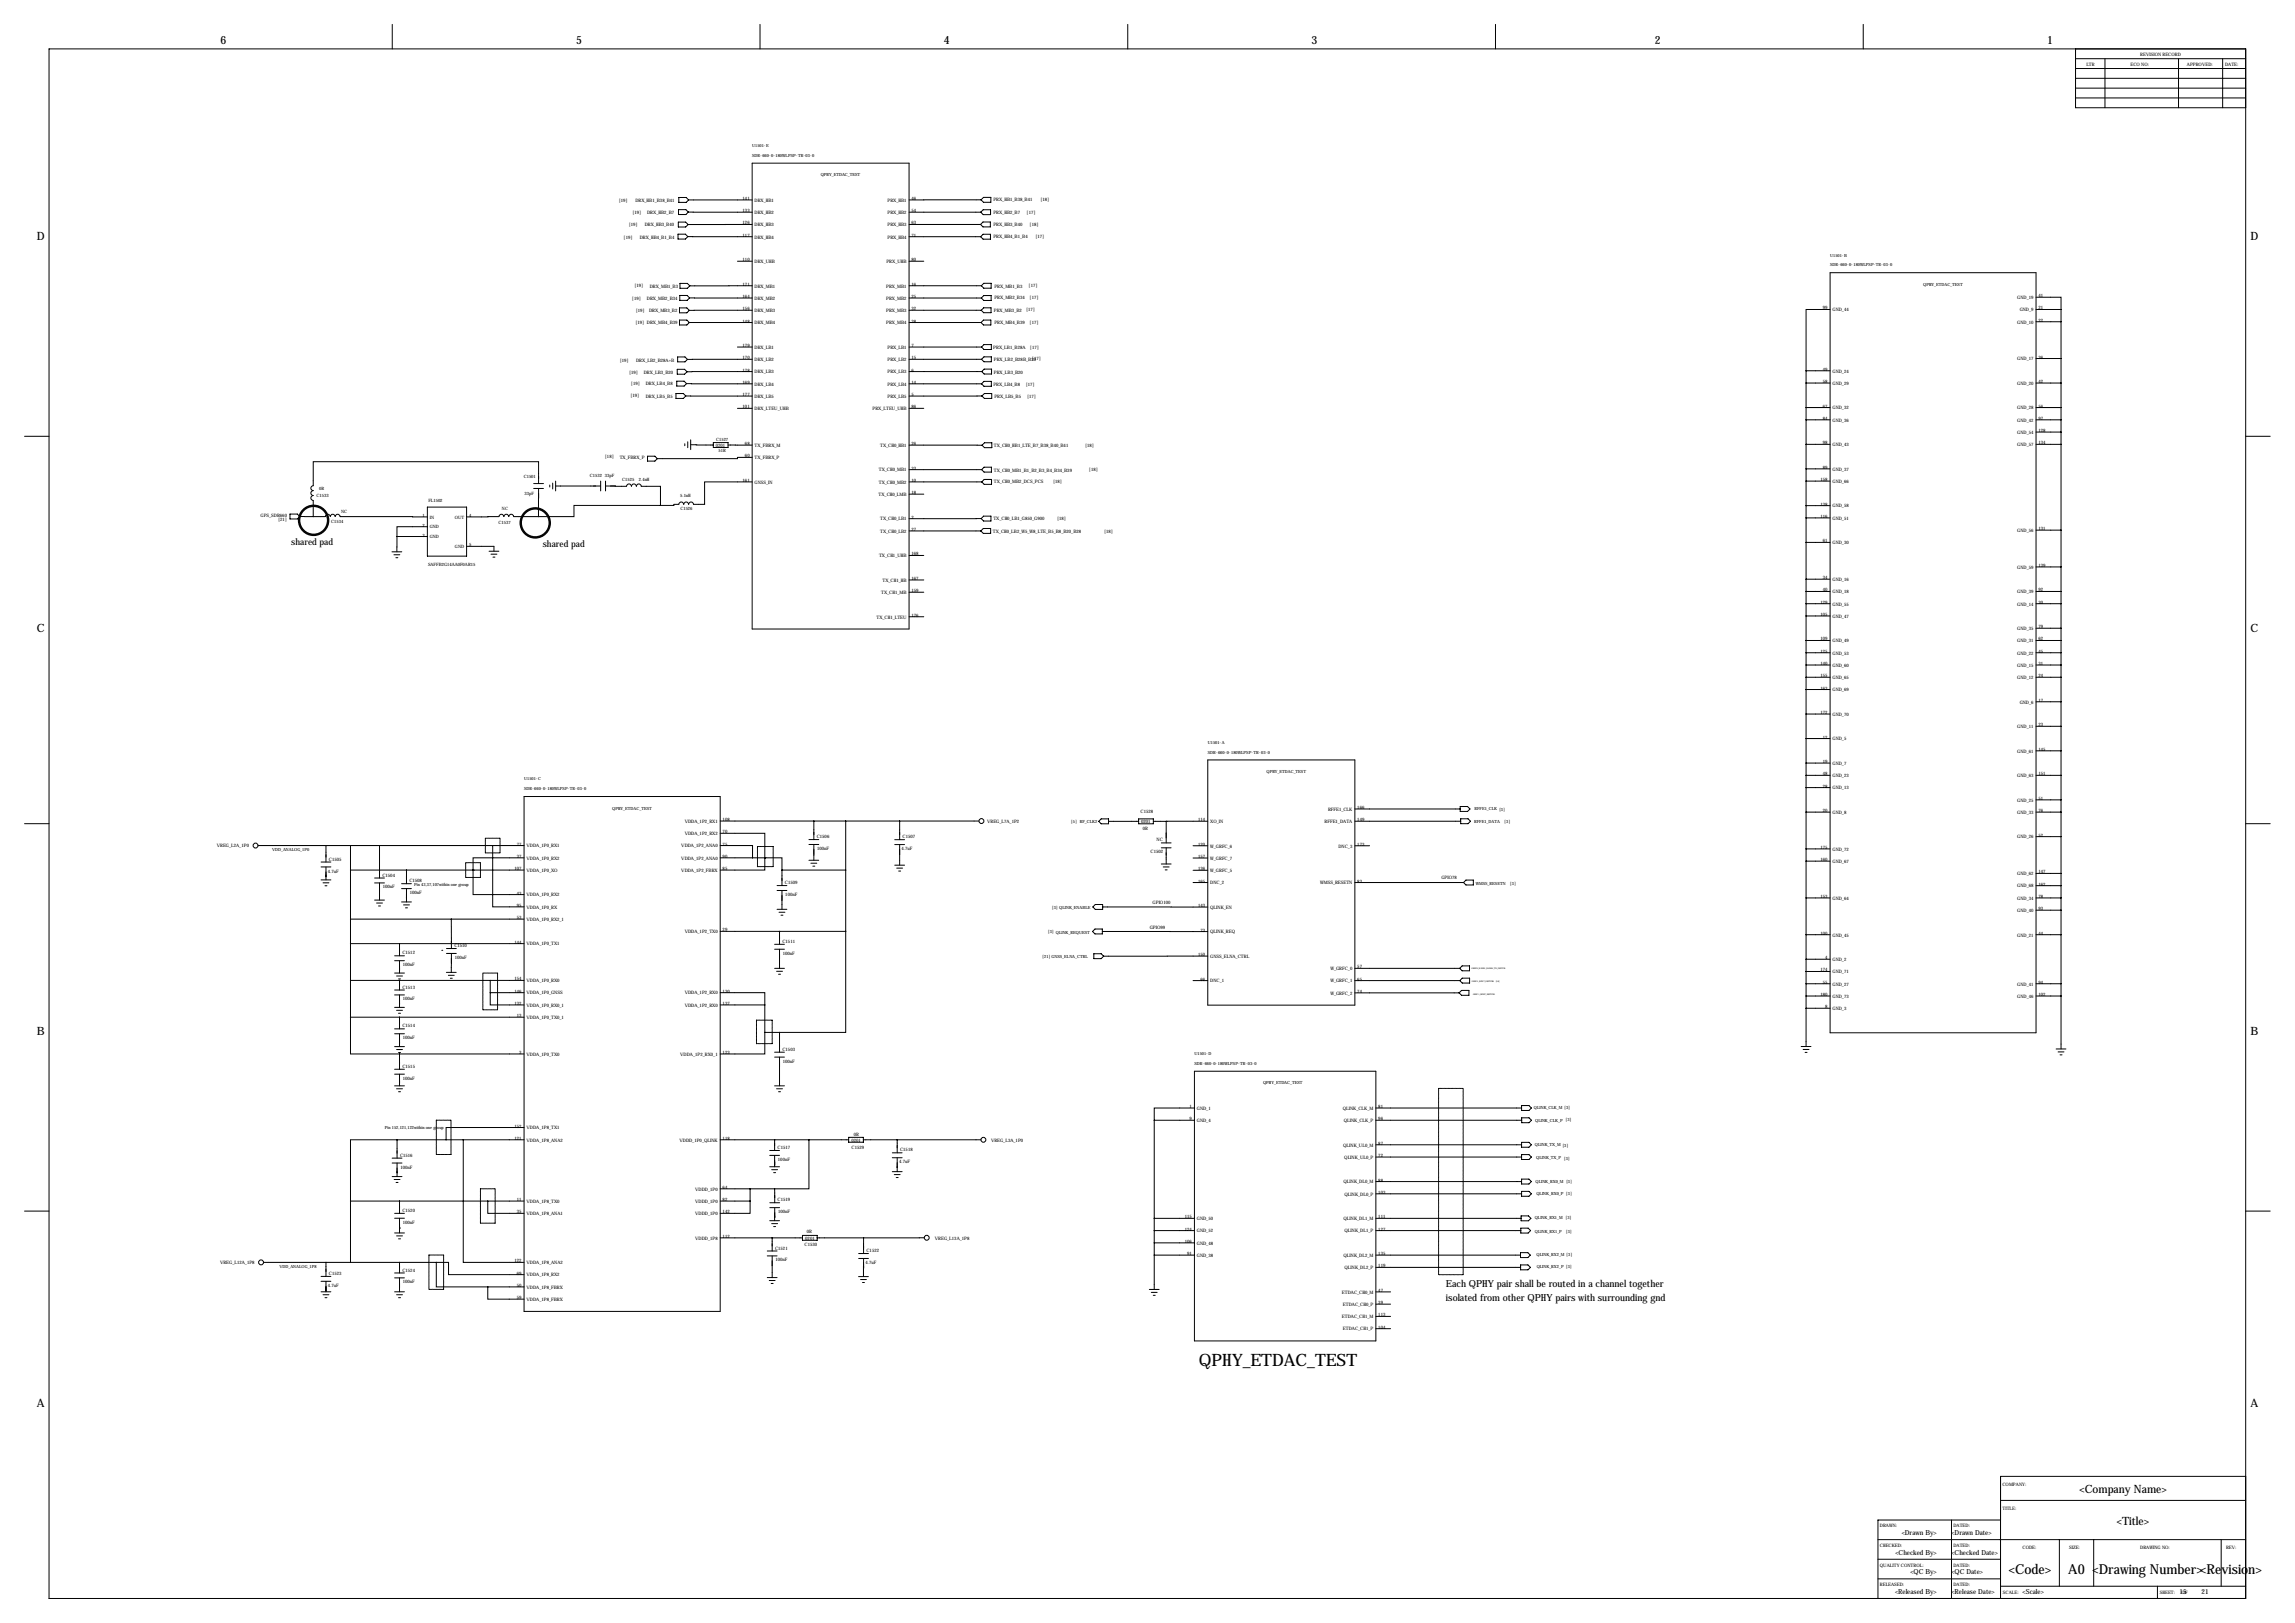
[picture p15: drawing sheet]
<svg xmlns="http://www.w3.org/2000/svg" width="1189mm" height="841mm" viewBox="0 0 1189 841" stroke-linecap="round" stroke-linejoin="round" font-family="sans-serif">
<defs><g id="words">
<text font-size="8.8" x="621" y="708">QPHY_ETDAC_TEST</text>
<g font-size="7.1">
<text x="1041" y="816">&lt;Code&gt;</text>
<text x="1071" y="816">A0 &lt;Drawing Number&gt;&lt;Revision&gt;</text>
</g>
<g font-size="5.9">
<text x="114" y="23">6</text>
<text x="298" y="23">5</text>
<text x="489" y="23">4</text>
<text x="679" y="23">3</text>
<text x="857" y="23">2</text>
<text x="1060" y="23">1</text>
<text x="19" y="124">D</text>
<text x="1166" y="124">D</text>
<text x="19" y="328">C</text>
<text x="1166" y="328">C</text>
<text x="19" y="536">B</text>
<text x="1166" y="536">B</text>
<text x="19" y="729">A</text>
<text x="1166" y="729">A</text>
<text x="1077" y="773">&lt;Company Name&gt;</text>
<text x="1097" y="790">&lt;Title&gt;</text>
</g>
<g font-size="5">
<text x="749" y="666">Each QPHY pair shall be routed in a channel together</text>
<text x="749" y="674">isolated from other QPHY pairs with surrounding gnd</text>
</g>
<g font-size="4.7">
<text x="151" y="282">shared pad</text>
<text x="281" y="283">shared pad</text>
</g>
<g font-size="3.6">
<text x="985" y="795">&lt;Drawn By&gt;</text>
<text x="1011" y="795">&lt;Drawn Date&gt;</text>
<text x="982" y="805">&lt;Checked By&gt;</text>
<text x="1011" y="805">&lt;Checked Date&gt;</text>
<text x="990" y="815">&lt;QC By&gt;</text>
<text x="1011" y="815">&lt;QC Date&gt;</text>
<text x="982" y="826">&lt;Released By&gt;</text>
<text x="1011" y="826">&lt;Release Date&gt;</text>
<text x="1048" y="826">&lt;Scale&gt;</text>
<text x="1129" y="826">15</text>
<text x="1140" y="826">21</text>
</g>
<g font-size="2.4">
<text x="1109" y="29">REVISION RECORD</text>
<text x="1081" y="34">LTR</text>
<text x="1104" y="34">ECO NO:</text>
<text x="1133" y="34">APPROVED:</text>
<text x="1153" y="34">DATE:</text>
<text x="321" y="105">[19]</text>
<text x="329" y="105">DRX_HB1_B38_B41</text>
<text x="385" y="104">141</text>
<text x="391" y="104">DRX_HB1</text>
<text x="460" y="104">PRX_HB1</text>
<text x="472" y="104">46</text>
<text x="515" y="104">PRX_HB1_B38_B41</text>
<text x="539" y="104">[18]</text>
<text x="328" y="111">[19]</text>
<text x="335" y="111">DRX_HB2_B7</text>
<text x="385" y="110">133</text>
<text x="391" y="111">DRX_HB2</text>
<text x="460" y="111">PRX_HB2</text>
<text x="472" y="110">54</text>
<text x="515" y="111">PRX_HB2_B7</text>
<text x="532" y="111">[17]</text>
<text x="326" y="117">[19]</text>
<text x="334" y="117">DRX_HB3_B40</text>
<text x="385" y="116">126</text>
<text x="391" y="117">DRX_HB3</text>
<text x="460" y="117">PRX_HB3</text>
<text x="472" y="116">63</text>
<text x="515" y="117">PRX_HB3_B40</text>
<text x="533" y="117">[18]</text>
<text x="323" y="124">[19]</text>
<text x="331" y="124">DRX_HB4_B1_B4</text>
<text x="385" y="123">117</text>
<text x="391" y="124">DRX_HB4</text>
<text x="460" y="124">PRX_HB4</text>
<text x="472" y="123">71</text>
<text x="515" y="123">PRX_HB4_B1_B4</text>
<text x="536" y="123">[17]</text>
<text x="385" y="135">110</text>
<text x="391" y="136">DRX_UHB</text>
<text x="459" y="136">PRX_UHB</text>
<text x="472" y="135">80</text>
<text x="329" y="149">[19]</text>
<text x="337" y="149">DRX_MB1_B3</text>
<text x="385" y="148">171</text>
<text x="391" y="149">DRX_MB1</text>
<text x="459" y="149">PRX_MB1</text>
<text x="472" y="148">16</text>
<text x="515" y="149">PRX_MB1_B3</text>
<text x="533" y="149">[17]</text>
<text x="327" y="155">[19]</text>
<text x="335" y="155">DRX_MB2_B34</text>
<text x="385" y="154">164</text>
<text x="391" y="155">DRX_MB2</text>
<text x="459" y="155">PRX_MB2</text>
<text x="472" y="154">25</text>
<text x="515" y="155">PRX_MB2_B34</text>
<text x="533" y="155">[17]</text>
<text x="1045" y="155">GND_19</text>
<text x="1056" y="154">41</text>
<text x="329" y="162">[19]</text>
<text x="336" y="162">DRX_MB3_B2</text>
<text x="385" y="161">156</text>
<text x="391" y="162">DRX_MB3</text>
<text x="459" y="162">PRX_MB3</text>
<text x="472" y="161">32</text>
<text x="515" y="161">PRX_MB3_B2</text>
<text x="532" y="161">[17]</text>
<text x="944" y="160">99</text>
<text x="949" y="161">GND_44</text>
<text x="1046" y="161">GND_9</text>
<text x="1056" y="160">21</text>
<text x="329" y="168">[19] DRX_MB4_B39</text>
<text x="385" y="167">148</text>
<text x="391" y="168">DRX_MB4</text>
<text x="459" y="168">PRX_MB4</text>
<text x="472" y="167">38</text>
<text x="533" y="168">[17]</text>
<text x="1045" y="168">GND_10</text>
<text x="1056" y="167">22</text>
<text x="515" y="168">PRX_MB4_B39</text>
<text x="385" y="180">179</text>
<text x="472" y="180">7</text>
<text x="391" y="181">DRX_LB1</text>
<text x="460" y="181">PRX_LB1</text>
<text x="515" y="181">PRX_LB1_B28A</text>
<text x="534" y="181">[17]</text>
<text x="1056" y="186">36</text>
<text x="321" y="187">[19]</text>
<text x="330" y="187">DRX_LB2_B28A+B</text>
<text x="385" y="186">170</text>
<text x="391" y="187">DRX_LB2</text>
<text x="460" y="187">PRX_LB2</text>
<text x="472" y="186">15</text>
<text x="515" y="187">PRX_LB2_B28B_B20</text>
<text x="535" y="187">[17]</text>
<text x="1045" y="187">GND_17</text>
<text x="326" y="194">[19]</text>
<text x="334" y="194">DRX_LB3_B20</text>
<text x="385" y="192">178</text>
<text x="391" y="193">DRX_LB3</text>
<text x="460" y="193">PRX_LB3</text>
<text x="472" y="192">6</text>
<text x="515" y="193">PRX_LB3_B20</text>
<text x="944" y="192">49</text>
<text x="949" y="193">GND_24</text>
<text x="327" y="199">[19]</text>
<text x="334" y="200">DRX_LB4_B8</text>
<text x="385" y="199">169</text>
<text x="391" y="200">DRX_LB4</text>
<text x="460" y="200">PRX_LB4</text>
<text x="472" y="199">14</text>
<text x="515" y="200">PRX_LB4_B8</text>
<text x="531" y="200">[17]</text>
<text x="944" y="198">58</text>
<text x="949" y="199">GND_29</text>
<text x="1045" y="199">GND_20</text>
<text x="1056" y="198">42</text>
<text x="327" y="206">[19]</text>
<text x="334" y="206">DRX_LB5_B5</text>
<text x="385" y="205">177</text>
<text x="391" y="206">DRX_LB5</text>
<text x="460" y="206">PRX_LB5</text>
<text x="472" y="205">5</text>
<text x="515" y="206">PRX_LB5_B5</text>
<text x="532" y="206">[17]</text>
<text x="385" y="212">101</text>
<text x="391" y="212">DRX_LTEU_UHB</text>
<text x="452" y="212">PRX_LTEU_UHB</text>
<text x="472" y="212">86</text>
<text x="944" y="211">67</text>
<text x="949" y="212">GND_32</text>
<text x="1045" y="212">GND_28</text>
<text x="1056" y="211">56</text>
<text x="944" y="217">84</text>
<text x="949" y="218">GND_36</text>
<text x="1045" y="218">GND_42</text>
<text x="1056" y="217">97</text>
<text x="1045" y="225">GND_54</text>
<text x="1056" y="224">128</text>
<text x="371" y="232">0201</text>
<text x="386" y="231">68</text>
<text x="391" y="231">TX_FBRX_M</text>
<text x="456" y="231">TX_CH0_HB1</text>
<text x="472" y="231">26</text>
<text x="515" y="232">TX_CH0_HB1_LTE_B7_B38_B40_B41</text>
<text x="562" y="232">[18]</text>
<text x="944" y="230">98</text>
<text x="949" y="231">GND_43</text>
<text x="1045" y="231">GND_57</text>
<text x="1056" y="230">134</text>
<text x="313" y="237">[18]</text>
<text x="321" y="238">TX_FBRX_P</text>
<text x="386" y="237">60</text>
<text x="391" y="238">TX_FBRX_P</text>
<text x="455" y="244">TX_CH0_MB1</text>
<text x="472" y="243">33</text>
<text x="515" y="244">TX_CH0_MB1_B1_B2_B3_B4_B34_B39</text>
<text x="564" y="244">[18]</text>
<text x="944" y="243">89</text>
<text x="949" y="244">GND_37</text>
<text x="385" y="250">161</text>
<text x="391" y="251">GNSS_IN</text>
<text x="455" y="251">TX_CH0_MB2</text>
<text x="472" y="250">10</text>
<text x="515" y="250">TX_CH0_MB2_DCS_PCS</text>
<text x="546" y="250">[18]</text>
<text x="943" y="249">158</text>
<text x="949" y="250">GND_66</text>
<text x="455" y="257">TX_CH0_LMB</text>
<text x="472" y="256">18</text>
<text x="943" y="262">138</text>
<text x="949" y="263">GND_58</text>
<text x="135" y="268">GPS_SDR660</text>
<text x="144" y="270">[21]</text>
<text x="456" y="270">TX_CH0_LB1</text>
<text x="472" y="269">2</text>
<text x="515" y="269">TX_CH0_LB1_G850_G900</text>
<text x="548" y="270">[18]</text>
<text x="943" y="268">116</text>
<text x="949" y="269">GND_51</text>
<text x="456" y="276">TX_CH0_LB2</text>
<text x="472" y="275">27</text>
<text x="1045" y="276">GND_56</text>
<text x="1056" y="275">131</text>
<text x="514" y="276">TX_CH0_LB2_W5_W8_LTE_B5_B8_B20_B28</text>
<text x="572" y="276">[18]</text>
<text x="944" y="281">61</text>
<text x="949" y="282">GND_30</text>
<text x="472" y="288">168</text>
<text x="455" y="289">TX_CH1_UHB</text>
<text x="1056" y="294">139</text>
<text x="1045" y="295">GND_59</text>
<text x="457" y="301">TX_CH1_HB</text>
<text x="472" y="300">167</text>
<text x="944" y="300">34</text>
<text x="949" y="301">GND_16</text>
<text x="456" y="308">TX_CH1_MB</text>
<text x="472" y="307">159</text>
<text x="944" y="306">40</text>
<text x="949" y="307">GND_18</text>
<text x="1045" y="307">GND_39</text>
<text x="1056" y="306">92</text>
<text x="943" y="313">129</text>
<text x="949" y="314">GND_55</text>
<text x="1045" y="314">GND_14</text>
<text x="1056" y="313">30</text>
<text x="454" y="320">TX_CH1_LTEU</text>
<text x="472" y="319">176</text>
<text x="943" y="319">105</text>
<text x="949" y="320">GND_47</text>
<text x="1045" y="326">GND_35</text>
<text x="1056" y="325">79</text>
<text x="943" y="332">109</text>
<text x="949" y="333">GND_49</text>
<text x="1045" y="333">GND_31</text>
<text x="1056" y="332">62</text>
<text x="943" y="338">125</text>
<text x="949" y="339">GND_53</text>
<text x="1045" y="339">GND_22</text>
<text x="1056" y="338">45</text>
<text x="943" y="344">140</text>
<text x="949" y="345">GND_60</text>
<text x="1045" y="345">GND_15</text>
<text x="1056" y="344">31</text>
<text x="943" y="351">155</text>
<text x="949" y="352">GND_65</text>
<text x="1045" y="352">GND_12</text>
<text x="1056" y="351">24</text>
<text x="943" y="357">163</text>
<text x="949" y="358">GND_69</text>
<text x="1046" y="364">GND_6</text>
<text x="1056" y="364">17</text>
<text x="943" y="370">172</text>
<text x="949" y="371">GND_70</text>
<text x="1045" y="377">GND_11</text>
<text x="1056" y="376">23</text>
<text x="944" y="383">12</text>
<text x="949" y="383">GND_5</text>
<text x="1045" y="390">GND_61</text>
<text x="1056" y="389">145</text>
<text x="944" y="395">19</text>
<text x="944" y="402">48</text>
<text x="949" y="396">GND_7</text>
<text x="1056" y="402">151</text>
<text x="944" y="408">28</text>
<text x="949" y="403">GND_23</text>
<text x="1045" y="403">GND_63</text>
<text x="949" y="409">GND_13</text>
<text x="688" y="420">RFFE1_CLK</text>
<text x="703" y="419">166</text>
<text x="1045" y="415">GND_25</text>
<text x="1056" y="414">51</text>
<text x="374" y="425">108</text>
<text x="591" y="421">C1528</text>
<text x="621" y="425">114</text>
<text x="703" y="425">149</text>
<text x="944" y="421">20</text>
<text x="949" y="422">GND_8</text>
<text x="1045" y="422">GND_33</text>
<text x="1056" y="421">76</text>
<text x="355" y="426">VDDA_1P2_RX1</text>
<text x="374" y="432">70</text>
<text x="511" y="426">VREG_L7A_1P2</text>
<text x="591" y="426">0201</text>
<text x="592" y="430">0R</text>
<text x="627" y="426">XO_IN</text>
<text x="686" y="426">RFFE1_DATA</text>
<text x="268" y="438">77</text>
<text x="355" y="433">VDDA_1P2_RX2</text>
<text x="374" y="438">75</text>
<text x="423" y="434">C1506</text>
<text x="468" y="434">C1507</text>
<text x="599" y="436">NC</text>
<text x="1045" y="434">GND_26</text>
<text x="1056" y="433">52</text>
<text x="112" y="439">VREG_L2A_1P0</text>
<text x="273" y="439">VDDA_1P0_RX1</text>
<text x="353" y="439">VDDA_1P2_ANA0</text>
<text x="423" y="440">100nF</text>
<text x="467" y="440">4.7uF</text>
<text x="596" y="442">C1502</text>
<text x="621" y="438">120</text>
<text x="627" y="439">W_GRFC_6</text>
<text x="693" y="439">DNC_3</text>
<text x="703" y="438">173</text>
<text x="943" y="440">175</text>
<text x="949" y="441">GND_72</text>
<text x="170" y="446">C1505</text>
<text x="268" y="444">37</text>
<text x="273" y="445">VDDA_1P0_RX2</text>
<text x="353" y="445">VDDA_1P2_ANA0</text>
<text x="374" y="444">90</text>
<text x="621" y="444">157</text>
<text x="627" y="445">W_GRFC_7</text>
<text x="943" y="446">160</text>
<text x="949" y="447">GND_67</text>
<text x="170" y="452">4.7uF</text>
<text x="198" y="454">C1504</text>
<text x="267" y="451">107</text>
<text x="273" y="452">VDDA_1P0_XO</text>
<text x="353" y="452">VDDA_1P2_FBRX</text>
<text x="374" y="451">85</text>
<text x="621" y="451">136</text>
<text x="627" y="452">W_GRFC_5</text>
<text x="747" y="455">GPIO78</text>
<text x="1045" y="453">GND_62</text>
<text x="1056" y="452">147</text>
<text x="198" y="460">100nF</text>
<text x="212" y="457">C1508</text>
<text x="407" y="458">C1509</text>
<text x="621" y="457">165</text>
<text x="627" y="458">DNC_2</text>
<text x="684" y="458">WMSS_RESETN</text>
<text x="703" y="457">83</text>
<text x="1045" y="460">GND_68</text>
<text x="1056" y="459">162</text>
<text x="212" y="463">100nF</text>
<text x="268" y="463">43</text>
<text x="273" y="464">VDDA_1P0_RX2</text>
<text x="407" y="464">100nF</text>
<text x="943" y="465">153</text>
<text x="949" y="466">GND_64</text>
<text x="1045" y="466">GND_34</text>
<text x="1056" y="465">78</text>
<text x="268" y="470">95</text>
<text x="273" y="471">VDDA_1P0_RX</text>
<text x="597" y="468">GPIO100</text>
<text x="621" y="470">143</text>
<text x="627" y="471">QLINK_EN</text>
<text x="1045" y="472">GND_40</text>
<text x="1056" y="471">93</text>
<text x="268" y="476">53</text>
<text x="273" y="477">VDDA_1P0_RX2_1</text>
<text x="355" y="483">VDDA_1P2_TX0</text>
<text x="374" y="482">29</text>
<text x="596" y="481">GPIO99</text>
<text x="622" y="483">73</text>
<text x="627" y="483">QLINK_REQ</text>
<text x="943" y="484">100</text>
<text x="949" y="485">GND_45</text>
<text x="1045" y="485">GND_21</text>
<text x="1056" y="484">44</text>
<text x="235" y="491">C1510</text>
<text x="267" y="489">144</text>
<text x="273" y="490">VDDA_1P0_TX1</text>
<text x="405" y="488">C1511</text>
<text x="208" y="494">C1512</text>
<text x="236" y="497">100nF</text>
<text x="406" y="495">100nF</text>
<text x="621" y="495">150</text>
<text x="627" y="496">GNSS_ELNA_CTRL</text>
<text x="946" y="497">4</text>
<text x="949" y="498">GND_2</text>
<text x="209" y="500">100nF</text>
<text x="689" y="503">W_GRFC_0</text>
<text x="703" y="502">57</text>
<text x="943" y="503">174</text>
<text x="267" y="508">154</text>
<text x="273" y="509">VDDA_1P0_RX0</text>
<text x="622" y="508">66</text>
<text x="627" y="509">DNC_1</text>
<text x="689" y="509">W_GRFC_1</text>
<text x="703" y="508">65</text>
<text x="944" y="510">55</text>
<text x="949" y="504">GND_71</text>
<text x="1056" y="510">94</text>
<text x="208" y="512">C1513</text>
<text x="267" y="514">146</text>
<text x="273" y="515">VDDA_1P0_GNSS</text>
<text x="355" y="515">VDDA_1P2_RX0</text>
<text x="374" y="514">130</text>
<text x="689" y="515">W_GRFC_2</text>
<text x="703" y="514">74</text>
<text x="943" y="516">180</text>
<text x="949" y="510">GND_27</text>
<text x="1045" y="510">GND_41</text>
<text x="1056" y="516">102</text>
<text x="209" y="518">100nF</text>
<text x="267" y="521">132</text>
<text x="273" y="521">VDDA_1P0_RX0_1</text>
<text x="355" y="521">VDDA_1P2_RX0</text>
<text x="374" y="521">137</text>
<text x="949" y="517">GND_73</text>
<text x="1045" y="517">GND_46</text>
<text x="268" y="527">13</text>
<text x="273" y="528">VDDA_1P0_TX0_1</text>
<text x="946" y="522">8</text>
<text x="949" y="523">GND_3</text>
<text x="208" y="532">C1514</text>
<text x="209" y="538">100nF</text>
<text x="269" y="546">3</text>
<text x="374" y="546">123</text>
<text x="405" y="544">C1503</text>
<text x="273" y="547">VDDA_1P0_TX0</text>
<text x="352" y="547">VDDA_1P2_RX0_1</text>
<text x="406" y="550">100nF</text>
<text x="208" y="553">C1515</text>
<text x="209" y="559">100nF</text>
<text x="616" y="574">1</text>
<text x="620" y="575">GND_1</text>
<text x="696" y="575">QLINK_CLK_M</text>
<text x="714" y="574">81</text>
<text x="616" y="580">9</text>
<text x="620" y="581">GND_4</text>
<text x="696" y="581">QLINK_CLK_P</text>
<text x="714" y="580">96</text>
<text x="267" y="584">152</text>
<text x="273" y="585">VDDA_1P8_TX1</text>
<text x="267" y="590">121</text>
<text x="273" y="591">VDDA_1P8_ANA2</text>
<text x="352" y="591">VDDD_1P0_QLINK</text>
<text x="374" y="590">118</text>
<text x="441" y="591">0201</text>
<text x="442" y="589">0R</text>
<text x="513" y="591">VREG_L3A_1P0</text>
<text x="696" y="594">QLINK_UL0_M</text>
<text x="714" y="593">87</text>
<text x="207" y="599">C1516</text>
<text x="403" y="595">C1517</text>
<text x="441" y="595">C1529</text>
<text x="466" y="596">C1518</text>
<text x="714" y="599">72</text>
<text x="207" y="605">100nF</text>
<text x="403" y="601">100nF</text>
<text x="466" y="603">4.7uF</text>
<text x="696" y="600">QLINK_UL0_P</text>
<text x="360" y="617">VDDD_1P0</text>
<text x="374" y="616">64</text>
<text x="696" y="613">QLINK_DL0_M</text>
<text x="714" y="612">88</text>
<text x="268" y="622">11</text>
<text x="273" y="623">VDDA_1P8_TX0</text>
<text x="360" y="623">VDDD_1P0</text>
<text x="374" y="622">82</text>
<text x="403" y="622">C1519</text>
<text x="697" y="619">QLINK_DL0_P</text>
<text x="714" y="618">103</text>
<text x="208" y="628">C1520</text>
<text x="268" y="628">35</text>
<text x="273" y="629">VDDA_1P8_ANA1</text>
<text x="360" y="629">VDDD_1P0</text>
<text x="374" y="628">142</text>
<text x="403" y="628">100nF</text>
<text x="209" y="634">100nF</text>
<text x="614" y="631">115</text>
<text x="620" y="632">GND_50</text>
<text x="696" y="632">QLINK_DL1_M</text>
<text x="714" y="631">111</text>
<text x="374" y="641">112</text>
<text x="418" y="638">0R</text>
<text x="614" y="637">124</text>
<text x="620" y="638">GND_52</text>
<text x="697" y="638">QLINK_DL1_P</text>
<text x="714" y="637">127</text>
<text x="360" y="642">VDDD_1P8</text>
<text x="402" y="647">C1521</text>
<text x="417" y="645">C1530</text>
<text x="417" y="642">0201</text>
<text x="484" y="642">VREG_L13A_1P8</text>
<text x="614" y="644">106</text>
<text x="620" y="645">GND_48</text>
<text x="267" y="654">122</text>
<text x="402" y="653">100nF</text>
<text x="449" y="649">C1522</text>
<text x="615" y="650">91</text>
<text x="620" y="651">GND_38</text>
<text x="696" y="651">QLINK_DL2_M</text>
<text x="714" y="650">135</text>
<text x="114" y="655">VREG_L12A_1P8</text>
<text x="208" y="659">C1524</text>
<text x="273" y="655">VDDA_1P8_ANA2</text>
<text x="448" y="655">4.7uF</text>
<text x="697" y="657">QLINK_DL2_P</text>
<text x="714" y="656">119</text>
<text x="170" y="660">C1523</text>
<text x="209" y="665">100nF</text>
<text x="268" y="660">69</text>
<text x="273" y="661">VDDA_1P8_RX2</text>
<text x="170" y="667">4.7uF</text>
<text x="268" y="667">50</text>
<text x="273" y="668">VDDA_1P8_FBRX</text>
<text x="695" y="670">ETDAC_CH0_M</text>
<text x="714" y="669">47</text>
<text x="268" y="673">59</text>
<text x="273" y="674">VDDA_1P8_FBRX</text>
<text x="696" y="676">ETDAC_CH0_P</text>
<text x="714" y="676">39</text>
<text x="695" y="683">ETDAC_CH1_M</text>
<text x="714" y="682">113</text>
<text x="696" y="689">ETDAC_CH1_P</text>
<text x="714" y="688">104</text>
<text x="1037" y="770">COMPANY:</text>
<text x="1037" y="782">TITLE:</text>
<text x="974" y="791">DRAWN:</text>
<text x="1012" y="791">DATED:</text>
<text x="974" y="801">CHECKED:</text>
<text x="1012" y="801">DATED:</text>
<text x="1048" y="803">CODE:</text>
<text x="1072" y="803">SIZE:</text>
<text x="1109" y="803">DRAWING NO:</text>
<text x="1153" y="803">REV:</text>
<text x="974" y="811">QUALITY CONTROL:</text>
<text x="1012" y="811">DATED:</text>
<text x="974" y="822">RELEASED:</text>
<text x="1012" y="822">DATED:</text>
<text x="1038" y="825">SCALE:</text>
<text x="1119" y="825">SHEET:</text>
<text x="1130" y="825">OF</text>
</g>
<g font-size="2.3">
<text x="371" y="228">C1527</text>
<text x="372" y="234">51R</text>
<text x="271" y="248">C1501</text>
<text x="306" y="247">C1532</text>
<text x="313" y="247">33pF</text>
<text x="322" y="249">C1525</text>
<text x="331" y="249">2.4nH</text>
<text x="164" y="258">C1533</text>
<text x="165" y="254">0R</text>
<text x="272" y="257">33pF</text>
<text x="352" y="258">5.1nH</text>
<text x="222" y="260">FL1502</text>
<text x="177" y="266">NC</text>
<text x="219" y="268">1</text>
<text x="223" y="269">IN</text>
<text x="236" y="269">OUT</text>
<text x="243" y="268">4</text>
<text x="260" y="264">NC</text>
<text x="352" y="264">C1526</text>
<text x="172" y="271">C1534</text>
<text x="219" y="273">2</text>
<text x="223" y="274">GND</text>
<text x="258" y="271">C1537</text>
<text x="219" y="278">3</text>
<text x="223" y="279">GND</text>
<text x="236" y="284">GND</text>
<text x="243" y="283">5</text>
<text x="222" y="293">SAFFB2G14AA0F0AR15</text>
</g>
<g font-size="2.2">
<text x="390" y="76">U1501-E</text>
<text x="390" y="81">SDR-660-0-180WLPSP-TR-03-0</text>
<text x="425" y="91">QPHY_ETDAC_TEST</text>
<text x="948" y="133">U1501-B</text>
<text x="948" y="138">SDR-660-0-180WLPSP-TR-03-0</text>
<text x="996" y="148">QPHY_ETDAC_TEST</text>
<text x="626" y="385">U1501-A</text>
<text x="626" y="390">SDR-660-0-180WLPSP-TR-03-0</text>
<text x="656" y="400">QPHY_ETDAC_TEST</text>
<text x="271" y="404">U1501-C</text>
<text x="271" y="409">SDR-660-0-180WLPSP-TR-03-0</text>
<text x="317" y="419">QPHY_ETDAC_TEST</text>
<text x="764" y="420">RFFE1_CLK [3]</text>
<text x="555" y="426">[5] RF_CLK2</text>
<text x="764" y="426">RFFE1_DATA</text>
<text x="779" y="426">[3]</text>
<text x="141" y="441">VDD_ANALOG_1P0</text>
<text x="215" y="459">Pin 43,37,107within one group</text>
<text x="764" y="458">WMSS_RESETN</text>
<text x="782" y="458">[3]</text>
<text x="545" y="471">[3] QLINK_ENABLE</text>
<text x="543" y="483">[3] QLINK_REQUEST</text>
<text x="540" y="496">[21] GNSS_ELNA_CTRL</text>
<text x="619" y="546">U1501-D</text>
<text x="619" y="552">SDR-660-0-180WLPSP-TR-03-0</text>
<text x="654" y="562">QPHY_ETDAC_TEST</text>
<text x="795" y="574">QLINK_CLK_M [3]</text>
<text x="795" y="581">QLINK_CLK_P [3]</text>
<text x="199" y="585">Pin 152,121,122within one group</text>
<text x="795" y="594">QLINK_TX_M [3]</text>
<text x="796" y="600">QLINK_TX_P [3]</text>
<text x="795" y="613">QLINK_RX0_M [3]</text>
<text x="796" y="619">QLINK_RX0_P [3]</text>
<text x="795" y="632">QLINK_RX1_M [3]</text>
<text x="795" y="638">QLINK_RX1_P</text>
<text x="811" y="639">[3]</text>
<text x="796" y="651">QLINK_RX2_M [3]</text>
<text x="145" y="657">VDD_ANALOG_1P8</text>
<text x="796" y="657">QLINK_RX2_P [3]</text>
</g>
<g font-size="1.1">
<text x="762" y="502">GRFC0_BAND1_BAND4_TX_SWITCH</text>
<text x="763" y="508">GRFC1_DPDT_SWITCH0 [18]</text>
<text x="763" y="515">GRFC1_DPDT_SWITCH1</text>
</g>
</g></defs>
<g fill="none" stroke="#000" stroke-width=".52">
<path d="M203 13v12M394 13v12M584 13v12M775 13v12M965 13v12M25 25h1138v803h-1138zM1075 25v31h88M1075 30h88M1075 35h88M1090 30v26M1129 30v26M1151 30v26"/>
<path d="M1075 41h88M1075 46h88M1075 51h88M390 85h81v241h-81zM351 115h4l1 1-1 2h-4zM351 109h4l2 1-2 1h-4zM352 102h3l2 2-2 1h-3zM357 110h33M357 104h33M390 116h-34M471 110h37M471 116h37"/>
<path d="M508 104h-37M509 115h4v3h-4l-1-2zM509 109h4v2h-4l-1-1zM509 102h4v3h-4l-1-1zM351 121h4l1 2-1 1h-4zM356 123h34M382 135h8M471 123h37M471 135h8M509 121h4v3h-4l-1-1zM352 159h4l1 2-1 1h-4zM352 153h4l1 1-1 2h-4z"/>
<path d="M352 147h4l1 1-1 1h-4zM357 154h33M390 148h-33M471 148h37M471 154h37M510 159h3v3h-3l-2-1zM510 147h3v2h-3l-2-1zM510 153h3v3h-3l-2-2zM948 141h107v394h-107zM1055 154h13v6M352 166h4l1 1-1 1h-4zM357 167h33"/>
<path d="M382 180h8M390 161h-33M471 161h37M471 167h37M471 180h37M509 166h4v2h-4l-1-1zM510 178h4v3h-4l-2-1zM948 160h-12v32M1055 160h13M1055 167h13M1068 160v383M351 197h3l2 2-2 1h-3z"/>
<path d="M351 191h4l1 2-1 1h-4zM351 185h4l1 1-1 1h-4zM356 199h34M390 192l-34 1M390 186h-34M471 186h37M471 192h38M471 199h37M510 198h4v2h-4l-2-1zM510 185h4v2h-4l-2-1zM510 191h4v3h-4l-1-2zM936 192h12"/>
<path d="M936 198h12M936 192v350M1055 198h13M1055 186h13M350 204h4l1 1-1 1h-4zM355 205h35M382 212h8M471 212h8M509 205h-38M509 205l1-1h4v2h-4zM936 211h12M936 217h12"/>
<path d="M1055 211h13M1055 217h13M13 226h12M335 236h4l2 2-2 1h-4zM355 230v1M356 229v3M358 230l12 1M358 228v5M370 229h7v3h-7zM377 231h13M390 237h-8v1h-41M471 231h38"/>
<path d="M510 229h4v3h-4l-1-1zM936 230h12M1055 230h13M1055 224h13M1163 226h13M276 250h6M276 253h6M279 250v-11h-117v13a1.3 1.3 0 0 0-1 1 1.3 1.3 0 0 0 1 1 1.3 1.3 0 0 0-1 1 1.3 1.3 0 0 0 1 2 1.3 1.3 0 0 0-1 1 1.3 1.3 0 0 0 1 1v9M279 253v15M285 251v1M286 250v3M288 252h23"/>
<path d="M288 249v5M311 249v5M314 252h11a1.3 1.3 0 0 1 1-1 1.3 1.3 0 0 1 1 1 1.3 1.3 0 0 1 1-1 1.3 1.3 0 0 1 2 1 1.3 1.3 0 0 1 1-1 1.3 1.3 0 0 1 1 1h10v10M314 249v5M390 250h-25v11h-6a1.3 1.3 0 0 0-1-1 1.3 1.3 0 0 0-1 1 1.3 1.3 0 0 0-2-1 1.3 1.3 0 0 0-1 1 1.3 1.3 0 0 0-1-1 1.3 1.3 0 0 0-1 1h-3v1h-7M471 250h38M471 243h38M471 256h8M509 243l1-1h4v3h-4zM510 248h4v3h-4l-1-1zM936 243h12M936 249h12"/>
<path d="M150 266h4l1 2-1 1h-4zM155 268h7M162 268h7a1.3 1.3 0 0 1 1-2 1.3 1.3 0 0 1 1 2 1.3 1.3 0 0 1 1-2 1.4 1.4 0 0 1 2 2 1.3 1.3 0 0 1 1-2 1.3 1.3 0 0 1 1 2h45M206 278v8M206 278h15M221 273h-15v5M221 263h21v25h-21zM279 268h-13a1.3 1.3 0 0 0-1-2 1.3 1.3 0 0 0-1 2 1.4 1.4 0 0 0-2-2 1.3 1.3 0 0 0-1 2 1.3 1.3 0 0 0-1-2 1.4 1.4 0 0 0-2 2h-16M342 262h-45v6h-18M471 275h37M508 269h-37M508 269l2-2h3v3h-3z"/>
<path d="M509 274h4v2h-4l-1-1zM936 262h12M936 268h12M1055 275h13M203 286h5M204 287h3M205 289h1M242 283h14v3M253 286h5M254 287h3M255 289h1M471 288h8"/>
<path d="M936 281h12M1055 294h13M471 300h8M471 307h8M471 319h8M936 300h12M936 306h12M936 313h12M936 319h12M1055 306h13M1055 313h13M936 332h12"/>
<path d="M936 338h12M1055 332h13M1055 338h13M1055 325h13M936 344h12M936 351h12M936 357h12M1055 344h13M1055 351h13M936 370h12M1055 364h13M1055 376h13"/>
<path d="M626 394h76v127h-76zM936 383h12M936 395h12M1055 389h13M271 413h102v266h-102zM702 419h54M756 418h4l1 1-1 1h-4zM936 402h12M936 408h12M1055 402h13M1055 414h13M13 427h12"/>
<path d="M134 438h137M169 438v9M182 438v89M197 438v17M255 438v32h16M373 432h23v12M373 438h17v6M373 425h134M419 435h5M419 437h5M422 425v10M422 437v9"/>
<path d="M438 425v57M463 437h6M463 435h6M466 425v10M466 437v11M569 425l1-1h4v3h-4zM574 425h16M590 424h7v3h-7zM597 425h7M602 439h5M602 437h5M604 425v12"/>
<path d="M604 439v9M618 438h8M626 425h-22M702 425h55M702 438h7M757 424h3l2 1-2 2h-3zM936 421h12M936 440h12M1055 421h13M1055 433h13M1163 427h13M166 447h5"/>
<path d="M166 449h5M166 456h5M167 457h3M168 459h1M169 449v7M182 451h89M194 455h5M194 457h5M197 457v9M208 458h5M211 451v7M245 451h.1"/>
<path d="M245 451v12h26M271 444h-26v7M373 444h23M396 444h9v7M396 444v7h-23M396 444h.1M403 459h5M405 451h33M405 451v8M419 446h5M420 447h3M421 449h1"/>
<path d="M463 448h6M465 450h3M466 451h1M602 448h5M603 449h3M604 451h1M618 444h8M618 451h8M618 457h8M702 457h56M759 456h4v2h-4l-1-1zM936 446h12"/>
<path d="M1055 459h13M1055 452h13M182 476h89M194 466h5M195 468h3M196 469h1M208 460h5M208 467h5M209 469h3M210 470h1M211 460v7M234 476v15"/>
<path d="M403 461h5M403 471h5M404 473h3M405 474h1M405 461v10M566 470l1-1h4v2h-4zM571 470h55M936 465h12M1055 465h13M1055 471h13M182 489h89M204 495h5"/>
<path d="M204 498h5M207 489v6M207 498v6M229 492h.1M231 491h5M231 494h5M234 494v10M373 482h65M401 489h5M401 492h5M404 482v7M404 492v10"/>
<path d="M438 482v53h-34M566 482l1-1h4v3h-4zM567 494h3l2 1-2 2h-3zM571 482l55 1M626 495h-54M936 484h12M936 497h12M1055 484h13M182 508h89M204 513h5M204 515h5M204 504h5"/>
<path d="M205 506h3M206 507h1M207 508v5M207 515v7M231 504h5M232 505h3M233 507h1M254 514v7h17M254 514h17M254 508v6M373 514h23v7M401 502h5"/>
<path d="M402 503h3M403 505h1M618 508h8M702 508h54M702 502h54M702 514h54M756 514l1-1h4v3h-4zM756 502l1-2h4v3h-4zM756 508l1-1h4v2h-4zM936 503h12M936 510h12M936 516h12"/>
<path d="M1055 510h13M1055 516h13M182 527v19h25M182 527h89M204 533h5M204 535h5M204 522h5M205 523h3M206 525h1M207 527v6M207 535v7M373 521h23"/>
<path d="M396 535v11h-23M396 535h8M396 521v14M404 535v10M936 522h12M204 554h5M204 556h5M204 542h5M205 544h3M206 545h1M207 546v8M207 556v6"/>
<path d="M207 546h64M401 545h5M401 548h5M404 548v14M619 555h94v140h-94zM933 542h5M934 544h3M935 545h1M1065 543h5M1066 545h3M1067 546h1M204 562h5"/>
<path d="M205 564h3M206 565h1M401 562h5M402 564h3M403 565h1M619 574h-21v6M713 574h75M788 573h4l1 1-1 1h-4zM788 579h4l1 1-1 2h-4zM203 600h5M206 590h-24v32M206 590h65"/>
<path d="M206 590v10M240 590v64h31M271 584h-40v6M373 590h67M399 596h5M399 598h5M401 590v6M401 598v6M419 590v26h-18M440 589h7v3h-7zM447 590h61M462 597h5"/>
<path d="M462 600h5M465 590v7M465 600v7M598 580h21M598 580v88M713 580h75M713 593h75M713 599h75M788 592h4l1 1-1 1h-4zM788 598h4l1 1-1 2h-4zM203 602h5M203 609h5"/>
<path d="M204 611h3M205 612h1M206 602v7M373 616h28M389 616v6M399 604h5M400 606h3M401 607h1M401 616v7M462 607h5M463 608h3M464 610h1"/>
<path d="M713 612h75M713 618h75M788 611h4l1 1-1 1h-4zM788 617h4l1 1-1 2h-4zM13 627h12M182 622h89M182 622v32M204 631h5M204 628h5M204 639h5M207 636h.1M207 622v6"/>
<path d="M207 631v8M253 622v6h18M373 622h16M389 622v6h-16M399 632h5M399 623h5M399 626h5M400 634h3M401 635h1M401 626v6M416 640h7v2h-7zM598 631h21"/>
<path d="M598 637h21M713 631h75M713 637h75M788 636h4l1 1-1 2h-4zM788 630h4l1 1-1 1h-4zM1163 627h13M136 654h90M169 654v7M204 659h5M205 640h3M206 642h1M207 654v5"/>
<path d="M226 654v13h27M226 654h6v6h39M373 641h43M397 648h6M397 651h6M400 641v7M400 651v11M423 641h24M445 649h5M445 652h5M447 652v9M447 641v8"/>
<path d="M479 641h-32M598 644h21M598 650h21M713 650h75M713 656h75M788 649h3l2 1-2 1h-3zM788 655h4l1 1-1 2h-4zM166 669h5M166 661h5M166 664h5M167 671h3M168 672h1"/>
<path d="M169 664v5M204 669h5M204 662h5M205 671h3M206 672h1M207 662v7M253 667v6h18M253 667h18M397 662h6M398 663h4M399 665h2M445 661h5"/>
<path d="M446 663h3M447 664h1M595 668h5M596 669h3M597 671h1M713 669h7M713 676h7M713 682h7M713 688h7M1036 777h127M1163 765h-127v63M973 797h190"/>
<path d="M1011 787v41M1036 787h-63v41M1067 797v25M1085 797v25M1151 797v25M973 808h63M973 818h63M1036 822h127M1118 822v6"/>
<circle cx="132" cy="438" r="1.3"/>
<circle cx="508" cy="425" r="1.3"/>
<circle cx="509" cy="590" r="1.3"/>
<circle cx="135" cy="654" r="1.3"/>
<circle cx="480" cy="641" r="1.3"/>
</g>
<g fill="none" stroke="#000" stroke-width=".52" stroke-dasharray=".4 .4">
<path d="M251 434h8M259 434v8M392 438h9M401 438v11M241 454v-7M241 447h8M249 447v7M249 454h-8M251 442v-8M259 442h-8M392 449v-11M401 449h-9"/>
<path d="M250 504h8M258 504v19M250 523v-19M258 523h-8M392 528h8M400 528v13M392 541v-13M400 541h-8M745 564h13M758 564v96M226 598v-18M226 580h8"/>
<path d="M234 580v18M234 598h-8M249 616h7M256 616v18M249 634v-18M256 634h-7M222 650h8M230 650v18M222 668v-18M230 668h-8M745 660v-96M758 660h-13"/>
</g>
<g fill="none" stroke="#000" stroke-width="1.3">
<circle cx="162" cy="270" r="8"/>
<circle cx="277" cy="271" r="8"/>
</g>
<use href="#words"/>
</svg>
